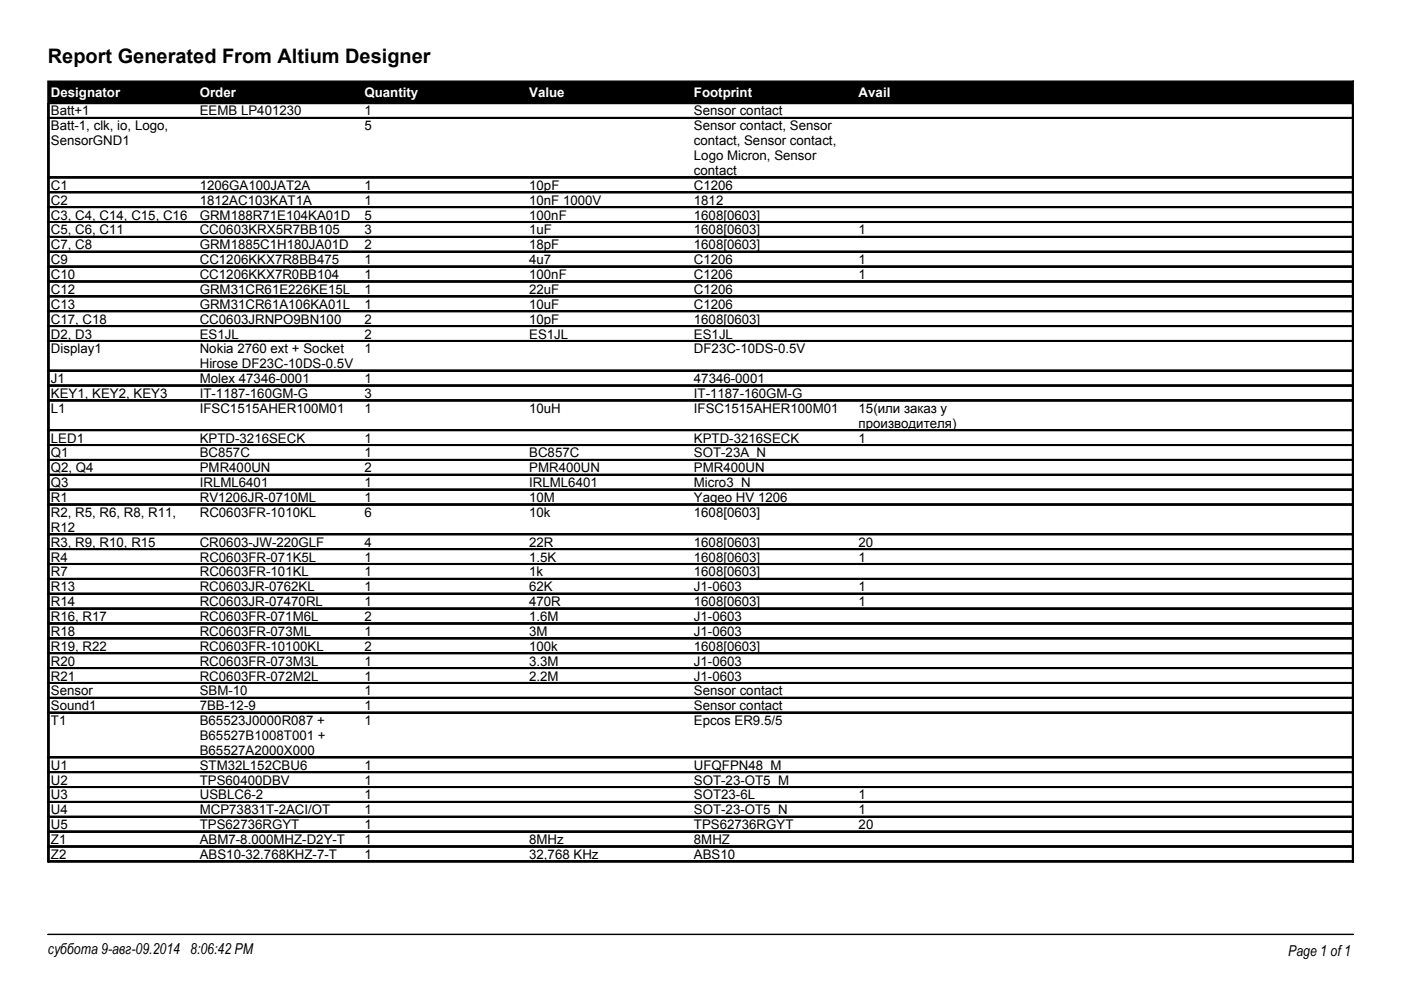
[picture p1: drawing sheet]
<svg xmlns="http://www.w3.org/2000/svg" width="297mm" height="210mm" viewBox="0 0 297 210" stroke-linecap="round" stroke-linejoin="round" font-family="sans-serif">
<defs><g id="words">
<text font-size="4.2" x="10.2" y="13.4">Report Generated From Altium Designer</text>
<g font-size="3.2">
<text x="10.2" y="202.4">суббота 9-авг-09.2014 8:06:42 PM</text>
<text x="273.1" y="202.7">Page 1 of 1</text>
</g>
<g font-size="2.8" fill="#fff">
<text x="10.8" y="20.6">Designator</text>
<text x="42.4" y="20.6">Order</text>
<text x="77.3" y="20.6">Quantity</text>
<text x="112.2" y="20.6">Value</text>
<text x="147.1" y="20.6">Footprint</text>
<text x="182.1" y="20.6">Avail</text>
</g>
<g font-size="2.8">
<text x="10.8" y="24.5">Batt+1</text>
<text x="10.8" y="27.6">Batt-1, clk, io, Logo,</text>
<text x="42.4" y="24.5">EEMB LP401230</text>
<text x="77.3" y="24.5">1</text>
<text x="77.3" y="27.6">5</text>
<text x="147.1" y="24.5">Sensor contact</text>
<text x="147.1" y="27.6">Sensor contact, Sensor</text>
<text x="10.8" y="30.8">SensorGND1</text>
<text x="147.1" y="30.8">contact, Sensor contact,</text>
<text x="147.1" y="34">Logo Micron, Sensor</text>
<text x="10.8" y="40.3">C1</text>
<text x="42.4" y="40.3">1206GA100JAT2A</text>
<text x="77.3" y="40.3">1</text>
<text x="112.2" y="40.3">10pF</text>
<text x="147.1" y="40.3">C1206</text>
<text x="147.1" y="37.1">contact</text>
<text x="10.8" y="43.4">C2</text>
<text x="10.8" y="46.6">C3, C4, C14, C15, C16</text>
<text x="42.3" y="46.6">GRM188R71E104KA01D</text>
<text x="42.4" y="43.4">1812AC103KAT1A</text>
<text x="77.3" y="46.6">5</text>
<text x="77.3" y="43.4">1</text>
<text x="112.2" y="46.6">100nF</text>
<text x="112.2" y="43.4">10nF 1000V</text>
<text x="147.1" y="46.6">1608[0603]</text>
<text x="147.1" y="43.4">1812</text>
<text x="10.8" y="49.7">C5, C6, C11</text>
<text x="10.8" y="52.9">C7, C8</text>
<text x="42.3" y="49.7">CC0603KRX5R7BB105</text>
<text x="42.4" y="52.9">GRM1885C1H180JA01D</text>
<text x="77.3" y="49.7">3</text>
<text x="77.3" y="52.9">2</text>
<text x="112.2" y="49.7">1uF</text>
<text x="112.2" y="52.9">18pF</text>
<text x="147.1" y="52.9">1608[0603]</text>
<text x="147.1" y="49.7">1608[0603]</text>
<text x="182" y="49.7">1</text>
<text x="10.8" y="56">C9</text>
<text x="10.8" y="59.2">C10</text>
<text x="42.3" y="59.2">CC1206KKX7R0BB104</text>
<text x="42.4" y="56">CC1206KKX7R8BB475</text>
<text x="77.3" y="59.2">1</text>
<text x="77.3" y="56">1</text>
<text x="112.2" y="59.2">100nF</text>
<text x="112.2" y="56">4u7</text>
<text x="147.1" y="59.2">C1206</text>
<text x="147.1" y="56">C1206</text>
<text x="182" y="59.2">1</text>
<text x="182" y="56">1</text>
<text x="10.8" y="62.3">C12</text>
<text x="10.8" y="65.5">C13</text>
<text x="42.3" y="62.3">GRM31CR61E226KE15L</text>
<text x="42.3" y="65.5">GRM31CR61A106KA01L</text>
<text x="77.3" y="62.3">1</text>
<text x="77.3" y="65.5">1</text>
<text x="112.2" y="62.3">22uF</text>
<text x="112.2" y="65.5">10uF</text>
<text x="147.1" y="62.3">C1206</text>
<text x="147.1" y="65.5">C1206</text>
<text x="10.8" y="68.6">C17, C18</text>
<text x="10.8" y="71.8">D2, D3</text>
<text x="42.3" y="68.6">CC0603JRNPO9BN100</text>
<text x="42.4" y="71.8">ES1JL</text>
<text x="77.3" y="68.6">2</text>
<text x="77.3" y="71.8">2</text>
<text x="112.2" y="68.6">10pF</text>
<text x="112.2" y="71.8">ES1JL</text>
<text x="147.1" y="68.6">1608[0603]</text>
<text x="147.1" y="71.8">ES1JL</text>
<text x="10.8" y="75">Display1</text>
<text x="42.3" y="75">Nokia 2760 ext + Socket</text>
<text x="77.3" y="75">1</text>
<text x="147.1" y="75">DF23C-10DS-0.5V</text>
<text x="10.8" y="81.3">J1</text>
<text x="42.4" y="81.3">Molex 47346-0001</text>
<text x="42.4" y="78.1">Hirose DF23C-10DS-0.5V</text>
<text x="77.3" y="81.3">1</text>
<text x="147.1" y="81.3">47346-0001</text>
<text x="10.8" y="84.4">KEY1, KEY2, KEY3</text>
<text x="10.8" y="87.6">L1</text>
<text x="42.4" y="87.6">IFSC1515AHER100M01</text>
<text x="42.4" y="84.4">IT-1187-160GM-G</text>
<text x="77.3" y="87.6">1</text>
<text x="77.3" y="84.4">3</text>
<text x="112.2" y="87.6">10uH</text>
<text x="147.1" y="87.6">IFSC1515AHER100M01</text>
<text x="147.1" y="84.4">IT-1187-160GM-G</text>
<text x="182" y="87.6">15(или заказ у</text>
<text x="10.8" y="93.9">LED1</text>
<text x="42.3" y="93.9">KPTD-3216SECK</text>
<text x="77.3" y="93.9">1</text>
<text x="147.1" y="93.9">KPTD-3216SECK</text>
<text x="182" y="93.9">1</text>
<text x="182.1" y="90.7">производителя)</text>
<text x="10.8" y="97">Q1</text>
<text x="10.8" y="100.2">Q2, Q4</text>
<text x="42.4" y="97">BC857C</text>
<text x="42.4" y="100.2">PMR400UN</text>
<text x="77.3" y="97">1</text>
<text x="77.3" y="100.2">2</text>
<text x="112.2" y="97">BC857C</text>
<text x="112.2" y="100.2">PMR400UN</text>
<text x="147.1" y="97">SOT-23A_N</text>
<text x="147.1" y="100.2">PMR400UN</text>
<text x="10.8" y="103.3">Q3</text>
<text x="10.8" y="106.5">R1</text>
<text x="42.4" y="106.5">RV1206JR-0710ML</text>
<text x="42.4" y="103.3">IRLML6401</text>
<text x="77.3" y="106.5">1</text>
<text x="77.3" y="103.3">1</text>
<text x="112.2" y="106.5">10M</text>
<text x="112.2" y="103.3">IRLML6401</text>
<text x="147.1" y="106.5">Yageo HV 1206</text>
<text x="147.1" y="103.3">Micro3_N</text>
<text x="10.8" y="109.6">R2, R5, R6, R8, R11,</text>
<text x="10.8" y="112.8">R12</text>
<text x="42.4" y="109.6">RC0603FR-1010KL</text>
<text x="77.3" y="109.6">6</text>
<text x="112.2" y="109.6">10k</text>
<text x="147.1" y="109.6">1608[0603]</text>
<text x="10.8" y="116">R3, R9, R10, R15</text>
<text x="10.8" y="119.1">R4</text>
<text x="42.3" y="116">CR0603-JW-220GLF</text>
<text x="42.4" y="119.1">RC0603FR-071K5L</text>
<text x="77.3" y="119.1">1</text>
<text x="77.3" y="116">4</text>
<text x="112.2" y="119.1">1.5K</text>
<text x="112.2" y="116">22R</text>
<text x="147.1" y="116">1608[0603]</text>
<text x="147.1" y="119.1">1608[0603]</text>
<text x="182" y="116">20</text>
<text x="182" y="119.1">1</text>
<text x="10.8" y="122.3">R7</text>
<text x="10.8" y="125.4">R13</text>
<text x="42.3" y="125.4">RC0603JR-0762KL</text>
<text x="42.4" y="122.3">RC0603FR-101KL</text>
<text x="77.3" y="125.4">1</text>
<text x="77.3" y="122.3">1</text>
<text x="112.2" y="125.4">62K</text>
<text x="112.2" y="122.3">1k</text>
<text x="147.1" y="125.4">J1-0603</text>
<text x="147.1" y="122.3">1608[0603]</text>
<text x="182" y="125.4">1</text>
<text x="10.8" y="128.6">R14</text>
<text x="10.8" y="131.7">R16, R17</text>
<text x="42.3" y="131.7">RC0603FR-071M6L</text>
<text x="42.3" y="128.6">RC0603JR-07470RL</text>
<text x="77.3" y="128.6">1</text>
<text x="77.3" y="131.7">2</text>
<text x="112.2" y="128.6">470R</text>
<text x="112.2" y="131.7">1.6M</text>
<text x="147.1" y="128.6">1608[0603]</text>
<text x="147.1" y="131.7">J1-0603</text>
<text x="182" y="128.6">1</text>
<text x="10.8" y="134.9">R18</text>
<text x="42.3" y="134.9">RC0603FR-073ML</text>
<text x="77.3" y="134.9">1</text>
<text x="112.2" y="134.9">3M</text>
<text x="147.1" y="134.9">J1-0603</text>
<text x="10.8" y="138">R19, R22</text>
<text x="10.8" y="141.2">R20</text>
<text x="42.3" y="138">RC0603FR-10100KL</text>
<text x="42.3" y="141.2">RC0603FR-073M3L</text>
<text x="77.3" y="138">2</text>
<text x="77.3" y="141.2">1</text>
<text x="112.2" y="138">100k</text>
<text x="112.2" y="141.2">3.3M</text>
<text x="147.1" y="138">1608[0603]</text>
<text x="147.1" y="141.2">J1-0603</text>
<text x="10.8" y="144.3">R21</text>
<text x="10.8" y="147.5">Sensor</text>
<text x="42.3" y="144.3">RC0603FR-072M2L</text>
<text x="42.3" y="147.5">SBM-10</text>
<text x="77.3" y="144.3">1</text>
<text x="77.3" y="147.5">1</text>
<text x="112.2" y="144.3">2.2M</text>
<text x="147.1" y="144.3">J1-0603</text>
<text x="147.1" y="147.5">Sensor contact</text>
<text x="10.8" y="150.6">Sound1</text>
<text x="10.8" y="153.8">T1</text>
<text x="42.3" y="150.6">7BB-12-9</text>
<text x="42.4" y="153.8">B65523J0000R087 +</text>
<text x="77.3" y="150.6">1</text>
<text x="77.3" y="153.8">1</text>
<text x="147.1" y="150.6">Sensor contact</text>
<text x="147.1" y="153.8">Epcos ER9.5/5</text>
<text x="42.4" y="157">B65527B1008T001 +</text>
<text x="42.4" y="160.1">B65527A2000X000</text>
<text x="10.8" y="163.3">U1</text>
<text x="10.8" y="166.4">U2</text>
<text x="42.4" y="163.3">STM32L152CBU6</text>
<text x="42.4" y="166.4">TPS60400DBV</text>
<text x="77.3" y="163.3">1</text>
<text x="77.3" y="166.4">1</text>
<text x="147.1" y="163.3">UFQFPN48_M</text>
<text x="147.1" y="166.4">SOT-23-OT5_M</text>
<text x="10.8" y="169.6">U3</text>
<text x="10.8" y="172.7">U4</text>
<text x="42.4" y="169.6">USBLC6-2</text>
<text x="42.4" y="172.7">MCP73831T-2ACI/OT</text>
<text x="77.3" y="169.6">1</text>
<text x="77.3" y="172.7">1</text>
<text x="147.1" y="169.6">SOT23-6L</text>
<text x="147.1" y="172.7">SOT-23-OT5_N</text>
<text x="182" y="169.6">1</text>
<text x="182" y="172.7">1</text>
<text x="10.8" y="175.9">U5</text>
<text x="10.8" y="179">Z1</text>
<text x="42.4" y="175.9">TPS62736RGYT</text>
<text x="42.4" y="179">ABM7-8.000MHZ-D2Y-T</text>
<text x="77.3" y="179">1</text>
<text x="77.3" y="175.9">1</text>
<text x="112.2" y="179">8MHz</text>
<text x="147.1" y="179">8MHZ</text>
<text x="147.1" y="175.9">TPS62736RGYT</text>
<text x="182" y="175.9">20</text>
<text x="10.8" y="182.2">Z2</text>
<text x="42.4" y="182.2">ABS10-32.768KHZ-7-T</text>
<text x="77.3" y="182.2">1</text>
<text x="112.2" y="182.2">32,768 KHz</text>
<text x="147.1" y="182.2">ABS10</text>
</g>
</g></defs>
<path d="M10.2 17.2v4.8h276.7v-4.8z" fill-rule="evenodd" fill="#000" stroke="#000" stroke-width=".28"/>
<g fill="none" stroke="#000" stroke-width=".21">
<path d="M10.2 25.1h276.8M10.2 25h276.8M10.2 24.9h276.8M10.2 22v160.8h276.8v-160.8M10.2 37.7h276.8M10.2 37.6h276.8M10.2 37.5h276.8M10.2 22v160.8M10.3 22v160.8M10.4 22v160.8M286.7 22v160.8M286.8 22v160.8"/>
<path d="M286.9 22v160.8M10.2 40.9h276.8M10.2 40.8h276.8M10.2 40.7h276.8M10.2 44h276.8M10.2 43.9h276.8M10.2 43.8h276.8M10.2 47.2h276.8M10.2 47.1h276.8M10.2 47h276.8M10.2 50.3h276.8M10.2 50.2h276.8"/>
<path d="M10.2 50.1h276.8M10.2 53.5h276.8M10.2 53.4h276.8M10.2 53.3h276.8M10.2 56.6h276.8M10.2 56.5h276.8M10.2 56.4h276.8M10.2 59.8h276.8M10.2 59.7h276.8M10.2 59.6h276.8M10.2 62.9h276.8M10.2 62.8h276.8"/>
<path d="M10.2 62.7h276.8M10.2 66.1h276.8M10.2 66h276.8M10.2 65.9h276.8M10.2 69.3h276.8M10.2 69.2h276.8M10.2 69.1h276.8M10.2 69h276.8M10.2 72.4h276.8M10.2 72.3h276.8M10.2 72.2h276.8M10.2 78.7h276.8"/>
<path d="M10.2 78.6h276.8M10.2 78.5h276.8M10.2 81.9h276.8M10.2 81.8h276.8M10.2 81.7h276.8M10.2 85h276.8M10.2 84.9h276.8M10.2 84.8h276.8M10.2 91.4h276.8M10.2 91.3h276.8M10.2 91.2h276.8M10.2 91.1h276.8"/>
<path d="M10.2 94.5h276.8M10.2 94.4h276.8M10.2 94.3h276.8M10.2 97.7h276.8M10.2 97.6h276.8M10.2 97.5h276.8M10.2 97.4h276.8M10.2 100.8h276.8M10.2 100.7h276.8M10.2 100.6h276.8M10.2 104h276.8M10.2 103.9h276.8"/>
<path d="M10.2 103.8h276.8M10.2 103.7h276.8M10.2 107.1h276.8M10.2 107h276.8M10.2 106.9h276.8M10.2 113.4h276.8M10.2 113.3h276.8M10.2 113.2h276.8M10.2 116.6h276.8M10.2 116.5h276.8M10.2 116.4h276.8M10.2 119.7h276.8"/>
<path d="M10.2 119.6h276.8M10.2 119.5h276.8M10.2 122.9h276.8M10.2 122.8h276.8M10.2 122.7h276.8M10.2 126h276.8M10.2 125.9h276.8M10.2 125.8h276.8M10.2 129.2h276.8M10.2 129.1h276.8M10.2 129h276.8M10.2 132.3h276.8"/>
<path d="M10.2 132.2h276.8M10.2 132.1h276.8M10.2 135.5h276.8M10.2 135.4h276.8M10.2 135.3h276.8M10.2 138.6h276.8M10.2 138.5h276.8M10.2 138.4h276.8M10.2 141.8h276.8M10.2 141.7h276.8M10.2 141.6h276.8M10.2 144.9h276.8"/>
<path d="M10.2 144.8h276.8M10.2 144.7h276.8M10.2 148.1h276.8M10.2 148h276.8M10.2 147.9h276.8M10.2 151.3h276.8M10.2 151.2h276.8M10.2 151.1h276.8M10.2 151h276.8M10.2 160.7h276.8M10.2 160.6h276.8M10.2 160.5h276.8"/>
<path d="M10.2 163.9h276.8M10.2 163.8h276.8M10.2 163.7h276.8M10.2 167h276.8M10.2 166.9h276.8M10.2 166.8h276.8M10.2 170.2h276.8M10.2 170.1h276.8M10.2 170h276.8M10.2 173.4h276.8M10.2 173.3h276.8M10.2 173.2h276.8"/>
<path d="M10.2 173.1h276.8M10.2 176.5h276.8M10.2 176.4h276.8M10.2 176.3h276.8M10.2 179.7h276.8M10.2 179.6h276.8M10.2 179.5h276.8M10.2 179.4h276.8M10.2 182.8h276.8M10.2 182.7h276.8M10.2 182.6h276.8M10.2 198.2h276.8"/>
</g>
<use href="#words"/>
</svg>
